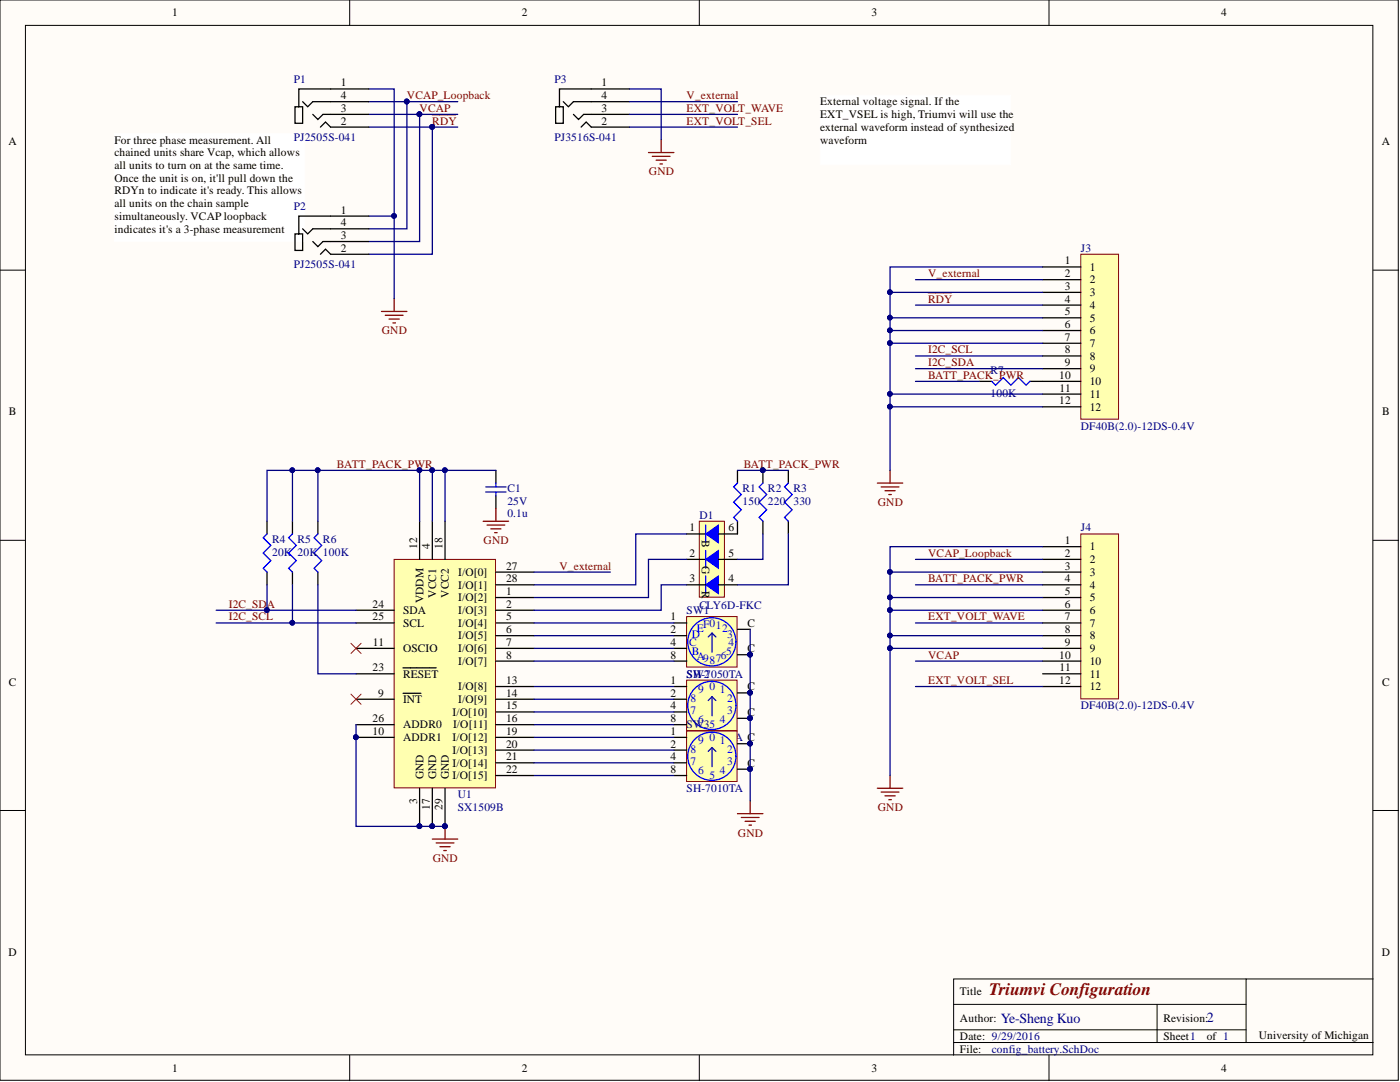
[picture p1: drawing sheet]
<svg xmlns="http://www.w3.org/2000/svg" width="279mm" height="216mm" viewBox="0 0 279 216" stroke-linecap="round" stroke-linejoin="round" font-family="sans-serif">
<defs><g id="words">
<text font-size="3.5" fill="#800000" x="197.4" y="198.6">Triumvi Configuration</text>
<g font-size="2.8" fill="#000080">
<text x="240.8" y="203.9">2</text>
<text x="199.7" y="204.1">Ye-Sheng Kuo</text>
</g>
<g font-size="2.3">
<text x="34.3" y="3.3">1</text>
<text x="104.1" y="3.3">2</text>
<text x="173.9" y="3.3">3</text>
<text x="243.7" y="3.3">4</text>
<text x="68" y="17.2">1</text>
<text x="120" y="17.2">1</text>
<text x="68" y="22.3">3</text>
<text x="68" y="19.8">4</text>
<text x="120" y="22.3">3</text>
<text x="120" y="19.8">4</text>
<text x="163.7" y="21">External voltage signal. If the</text>
<text x="163.7" y="23.6">EXT_VSEL is high, Triumvi will use the</text>
<text x="1.7" y="29">A</text>
<text x="22.8" y="28.7">For three phase measurement. All</text>
<text x="68" y="24.9">2</text>
<text x="120" y="24.9">2</text>
<text x="163.7" y="26.1">external waveform instead of synthesized</text>
<text x="163.7" y="28.7">waveform</text>
<text x="275.8" y="29">A</text>
<text x="22.8" y="31.2">chained units share Vcap, which allows</text>
<text x="22.8" y="33.7">all units to turn on at the same time.</text>
<text x="22.8" y="36.3">Once the unit is on, it'll pull down the</text>
<text x="22.8" y="38.8">RDYn to indicate it's ready. This allows</text>
<text x="22.8" y="41.3">all units on the chain sample</text>
<text x="22.8" y="43.9">simultaneously. VCAP loopback</text>
<text x="22.8" y="46.4">i</text>
<text x="23.5" y="46.4">ndicates it's a 3-phase measurement</text>
<text x="68" y="42.6">1</text>
<text x="68" y="47.7">3</text>
<text x="68" y="45.2">4</text>
<text x="68" y="50.2">2</text>
<text x="212.5" y="52.8">1</text>
<text x="212.5" y="55.3">2</text>
<text x="212.5" y="57.8">3</text>
<text x="217.5" y="54">1</text>
<text x="217.5" y="56.6">2</text>
<text x="217.5" y="59.1">3</text>
<text x="212.5" y="60.4">4</text>
<text x="212.5" y="62.9">5</text>
<text x="212.5" y="65.4">6</text>
<text x="217.5" y="61.6">4</text>
<text x="217.5" y="64.2">5</text>
<text x="212.5" y="68">7</text>
<text x="212.5" y="70.5">8</text>
<text x="217.5" y="66.7">6</text>
<text x="217.5" y="69.3">7</text>
<text x="217.5" y="71.8">8</text>
<text x="211.4" y="75.6">10</text>
<text x="212.5" y="73.1">9</text>
<text x="217.5" y="74.3">9</text>
<text x="217.5" y="76.9">10</text>
<text x="1.8" y="82.9">B</text>
<text x="211.4" y="80.7">12</text>
<text x="211.5" y="78.1">11</text>
<text x="217.5" y="79.4">11</text>
<text x="217.5" y="81.9">12</text>
<text x="275.8" y="82.9">B</text>
<text x="137.6" y="106">1</text>
<text x="140.1" y="107.8" transform="rotate(90 140.1 107.8)">B</text>
<text x="145.4" y="106">6</text>
<text x="83.2" y="109.6" transform="rotate(-90 83.2 109.6)">12</text>
<text x="85.8" y="109.6" transform="rotate(-90 85.8 109.6)">4</text>
<text x="88.3" y="109.6" transform="rotate(-90 88.3 109.6)">18</text>
<text x="101" y="113.6">27</text>
<text x="137.6" y="111.1">2</text>
<text x="140.1" y="112.9" transform="rotate(90 140.1 112.9)">G</text>
<text x="145.4" y="111.1">5</text>
<text x="212.5" y="108.6">1</text>
<text x="212.5" y="111.1">2</text>
<text x="212.5" y="113.6">3</text>
<text x="217.5" y="109.8">1</text>
<text x="217.5" y="112.4">2</text>
<text x="87" y="119.2" transform="rotate(-90 87 119.2)">VCC1</text>
<text x="89.6" y="119.2" transform="rotate(-90 89.6 119.2)">VCC2</text>
<text x="91.4" y="120">I/O[2]</text>
<text x="91.4" y="114.9">I/O[0]</text>
<text x="91.4" y="117.5">I/O[1]</text>
<text x="101" y="118.7">1</text>
<text x="101" y="116.2">28</text>
<text x="137.6" y="116.2">3</text>
<text x="140.1" y="118" transform="rotate(90 140.1 118)">R</text>
<text x="145.4" y="116.2">4</text>
<text x="212.5" y="116.2">4</text>
<text x="212.5" y="118.7">5</text>
<text x="217.5" y="114.9">3</text>
<text x="217.5" y="117.5">4</text>
<text x="217.5" y="120">5</text>
<text x="74.4" y="121.3">24</text>
<text x="74.4" y="123.8">25</text>
<text x="80.4" y="122.5">SDA</text>
<text x="80.4" y="125.1">SCL</text>
<text x="84.5" y="120.4" transform="rotate(-90 84.5 120.4)">VDDM</text>
<text x="91.4" y="122.5">I/O[3]</text>
<text x="91.4" y="125.1">I/O[4]</text>
<text x="101" y="121.3">2</text>
<text x="101" y="123.8">5</text>
<text x="133.8" y="123.8">1</text>
<text x="149.2" y="125.1">C</text>
<text x="212.5" y="121.3">6</text>
<text x="212.5" y="123.8">7</text>
<text x="217.5" y="122.5">6</text>
<text x="217.5" y="125.1">7</text>
<text x="74.4" y="128.9">11</text>
<text x="80.4" y="130.1">OSCIO</text>
<text x="91.4" y="127.6">I/O[5]</text>
<text x="91.4" y="130.1">I/O[6]</text>
<text x="101" y="126.3">6</text>
<text x="101" y="128.9">7</text>
<text x="101" y="131.4">8</text>
<text x="133.8" y="128.9">4</text>
<text x="133.8" y="126.3">2</text>
<text x="133.8" y="131.4">8</text>
<text x="149.2" y="130.1">C</text>
<text x="211.4" y="131.4">10</text>
<text x="212.5" y="126.3">8</text>
<text x="212.5" y="128.9">9</text>
<text x="217.5" y="127.6">8</text>
<text x="217.5" y="130.1">9</text>
<text x="1.8" y="136.8">C</text>
<text x="74.4" y="133.9">23</text>
<text x="80.4" y="135.2">RESET</text>
<text x="91.4" y="132.7">I/O[7]</text>
<text x="91.4" y="137.7">I/O[8]</text>
<text x="101" y="136.5">13</text>
<text x="133.8" y="136.5">1</text>
<text x="149.2" y="137.7">C</text>
<text x="211.4" y="136.5">12</text>
<text x="211.5" y="133.9">11</text>
<text x="217.5" y="132.7">10</text>
<text x="217.5" y="135.2">11</text>
<text x="217.5" y="137.7">12</text>
<text x="275.8" y="136.8">C</text>
<text x="75.5" y="139">9</text>
<text x="80.4" y="140.3">INT</text>
<text x="90.3" y="142.8">I/O[10]</text>
<text x="91.4" y="140.3">I/O[9]</text>
<text x="101" y="139">14</text>
<text x="101" y="141.6">15</text>
<text x="133.8" y="141.6">4</text>
<text x="133.8" y="139">2</text>
<text x="149.2" y="142.8">C</text>
<text x="74.4" y="146.6">10</text>
<text x="74.4" y="144.1">26</text>
<text x="80.4" y="147.9">ADDR1</text>
<text x="80.4" y="145.4">ADDR0</text>
<text x="90.3" y="147.9">I/O[12]</text>
<text x="90.4" y="145.4">I/O[11]</text>
<text x="101" y="146.6">19</text>
<text x="101" y="149.2">20</text>
<text x="101" y="144.1">16</text>
<text x="133.8" y="144.1">8</text>
<text x="133.8" y="146.6">1</text>
<text x="133.8" y="149.2">2</text>
<text x="84.5" y="155.5" transform="rotate(-90 84.5 155.5)">GND</text>
<text x="87" y="155.5" transform="rotate(-90 87 155.5)">GND</text>
<text x="89.6" y="155.5" transform="rotate(-90 89.6 155.5)">GND</text>
<text x="90.3" y="150.4">I/O[13]</text>
<text x="90.3" y="153">I/O[14]</text>
<text x="90.3" y="155.5">I/O[15]</text>
<text x="101" y="151.7">21</text>
<text x="101" y="154.2">22</text>
<text x="133.8" y="151.7">4</text>
<text x="133.8" y="154.2">8</text>
<text x="149.2" y="153">C</text>
<text x="83.2" y="160.5" transform="rotate(-90 83.2 160.5)">3</text>
<text x="85.8" y="161.6" transform="rotate(-90 85.8 161.6)">17</text>
<text x="88.3" y="161.6" transform="rotate(-90 88.3 161.6)">29</text>
<text x="1.7" y="190.7">D</text>
<text x="275.8" y="190.7">D</text>
<text x="191.6" y="198.6">Title</text>
<text x="191.6" y="204">Author:</text>
<text x="232.2" y="204">Revision:</text>
<text x="191.6" y="207.5">Date: 9/29/2016</text>
<text x="232.2" y="207.5">Sheet1</text>
<text x="240.8" y="207.5">of 1</text>
<text x="251.2" y="207.3">University of Michigan</text>
<text x="34.3" y="213.9">1</text>
<text x="104.1" y="213.9">2</text>
<text x="173.9" y="213.9">3</text>
<text x="191.6" y="210.1">File:</text>
<text x="243.7" y="213.9">4</text>
</g>
<g font-size="2.3" fill="#000080">
<text x="58.6" y="16.5">P1</text>
<text x="110.6" y="16.5">P3</text>
<text x="58.6" y="28.2">PJ2505S-041</text>
<text x="110.6" y="28.2">PJ3516S-041</text>
<text x="58.6" y="41.9">P2</text>
<text x="58.6" y="53.5">PJ2505S-041</text>
<text x="215.7" y="50.2">J3</text>
<text x="197.7" y="74.6">R7</text>
<text x="197.7" y="79.1">100K</text>
<text x="215.7" y="85.7">DF40B(2.0)-12DS-0.4V</text>
<text x="101.2" y="100.7">25V</text>
<text x="101.2" y="98.2">C1</text>
<text x="148.2" y="100.7">150</text>
<text x="148.2" y="98.2">R1</text>
<text x="153.3" y="100.7">220</text>
<text x="153.3" y="98.2">R2</text>
<text x="158.3" y="100.7">330</text>
<text x="158.3" y="98.2">R3</text>
<text x="101.2" y="103.2">0.1u</text>
<text x="139.6" y="103.5">D1</text>
<text x="215.7" y="106">J4</text>
<text x="54.3" y="110.9">20K 20K 100K</text>
<text x="54.3" y="108.3">R4</text>
<text x="59.4" y="108.3">R5</text>
<text x="64.5" y="108.3">R6</text>
<text x="137" y="122.5">SW1</text>
<text x="139.6" y="121.5">CLY6D-FKC</text>
<text x="137" y="135.2">SH-7050TA</text>
<text x="137" y="135.2">SW2</text>
<text x="215.7" y="141.6">DF40B(2.0)-12DS-0.4V</text>
<text x="137" y="147.9">SH9-700110TA C</text>
<text x="137" y="145.4">SW35</text>
<text x="91.4" y="159.3">U1</text>
<text x="91.4" y="161.9">SX1509B</text>
<text x="137" y="158">SH-7010TA</text>
<text x="197.9" y="210.1">config_battery.SchDoc</text>
</g>
<g font-size="2.3" fill="#800000">
<text x="81.2" y="19.8">VCAP_Loopback</text>
<text x="83.7" y="22.3">VCAP</text>
<text x="137" y="19.8">V_external</text>
<text x="137" y="22.3">EXT_VOLT_WAVE</text>
<text x="86.3" y="24.9">RDY</text>
<text x="137" y="24.9">EXT_VOLT_SEL</text>
<text x="129.5" y="35">GND</text>
<text x="185.2" y="55.3">V_external</text>
<text x="185.2" y="60.4">RDY</text>
<text x="76.2" y="66.7">GND</text>
<text x="185.2" y="70.5">I2C_SCL</text>
<text x="185.2" y="73.1">I2C_SDA</text>
<text x="185.2" y="75.6">BATT_PACK_PWR</text>
<text x="67.2" y="93.4">BATT_PACK_PWR</text>
<text x="148.4" y="93.4">BATT_PACK_PWR</text>
<text x="175.2" y="101">GND</text>
<text x="96.5" y="108.6">GND</text>
<text x="111.7" y="113.6">V_external</text>
<text x="185.2" y="111.1">VCAP_Loopback</text>
<text x="185.2" y="116.2">BATT_PACK_PWR</text>
<text x="45.7" y="121.3">I2C_SDA</text>
<text x="45.7" y="123.8">I2C_SCL</text>
<text x="185.2" y="123.8">EXT_VOLT_WAVE</text>
<text x="185.2" y="131.4">VCAP</text>
<text x="185.2" y="136.5">EXT_VOLT_SEL</text>
<text x="175.2" y="161.9">GND</text>
<text x="147.3" y="166.9">GND</text>
<text x="86.4" y="172">GND</text>
</g>
<g font-size="2.3" fill="#00f">
<text x="140.3" y="125.3">F01</text>
<text x="137.5" y="128.9">C</text>
<text x="138" y="130.6">B</text>
<text x="138" y="127.3">D</text>
<text x="139.1" y="131.7">A9</text>
<text x="139.1" y="126.1">E</text>
<text x="143.9" y="131.4">6</text>
<text x="144.1" y="126.1">2</text>
<text x="144.9" y="130.6">5</text>
<text x="145.1" y="127.3">3</text>
<text x="145.4" y="128.9">4</text>
<text x="141.6" y="132.4">87</text>
<text x="141.6" y="137.7">0</text>
<text x="137.8" y="142.6">7</text>
<text x="137.8" y="140">8</text>
<text x="139.3" y="138.3">9</text>
<text x="143.6" y="138.3">1</text>
<text x="145.1" y="140">2</text>
<text x="145.1" y="142.6">3</text>
<text x="139.3" y="144.3">6</text>
<text x="143.6" y="144.3">4</text>
<text x="137.8" y="152.7">7</text>
<text x="137.8" y="150.2">8</text>
<text x="139.3" y="154.5">6</text>
<text x="141.6" y="155.5">5</text>
<text x="143.6" y="154.5">4</text>
<text x="145.1" y="150.2">2</text>
<text x="145.1" y="152.7">3</text>
</g>
</g></defs>
<g fill="#fffcf8" stroke="#000" stroke-width=".2">
<path d="M0 0h279.1v215.6h-279.1z"/>
<path d="M5.1 5.1h268.9v205.4h-268.9z"/>
</g>
<g fill="none" stroke="#000" stroke-width=".2">
<path d="M69.8 0v5.1M139.6 0v5.1M209.4 0v5.1M0 53.9h5.1M274.1 53.9h5M0 107.8h5.1M274.1 107.8h5M0 161.7h5.1M274.1 161.7h5M248.7 195.3h-58.4v15.3M274.1 195.3h-25.4v12.7M69.8 210.6v5"/>
<path d="M139.6 210.6v5M190.3 200.4h58.4M190.3 208h83.8M190.3 205.5h58.4M209.4 210.6v5M230.9 200.4v7.6"/>
</g>
<path d="M78.7 111.6h20.2v45.6h-20.2z" fill="#ffffb0" stroke="#800000" stroke-width=".2"/>
<g fill="none" stroke="#000" stroke-width=".25">
<path d="M99 93.9v2.5M99 98.9v2.6M63.4 104v2.5M63.4 114.2v2.5M83.7 104v7.6M86.3 104v7.6M88.8 104v7.6M99 119.2h7.6M99 114.2h7.6M99 116.7h7.6M71.1 121.8h7.6M71.1 124.3h7.6"/>
<path d="M71.1 129.4h7.6M71.1 139.5h7.6M71.1 134.5h7.6M80.4 138.3h.6M80.4 133.3h2.8M81.1 138.3h1.5M82.7 138.3h1.3M83.2 133.3h1.1M84.4 133.3h1.3M85.8 133.3h1.2M99 121.8h7.6M99 124.3h7.6"/>
<path d="M99 126.8h7.6M99 129.4h7.6M99 131.9h7.6M99 139.5h7.6M99 137h7.6M71.1 147.1h7.6M71.1 144.6h7.6M83.7 157.3v7.6M86.3 157.3v7.6M88.8 157.3v7.6M99 147.1h7.6M99 142.1h7.6"/>
<path d="M99 149.7h7.6M99 152.2h7.6M99 154.7h7.6M99 144.6h7.6"/>
</g>
<g fill="#000080" stroke="#000080" stroke-width=".2">
<circle cx="83.7" cy="164.9" r=".47"/>
<circle cx="71" cy="147.1" r=".47"/>
<circle cx="86.2" cy="164.9" r=".47"/>
<circle cx="88.8" cy="164.9" r=".47"/>
</g>
<g fill="none" stroke="#800000" stroke-width=".25">
<path d="M96.4 104h5.1M97.2 104.8h3.5M98 105.5h2M98.7 106.3h.5M99 101.5v2.5M149.7 159.8v2.6M86.3 167.4h5.1M87 168.2h3.6M87.8 169h2M88.6 169.7h.5M88.8 164.9v2.5M147.2 162.4h5.1"/>
<path d="M147.9 163.1h3.6M148.7 163.9h2M149.5 164.6h.5"/>
</g>
<path d="M96.9 98.2h4.1M96.9 97.2h4.1M99 96.4v.8M99 98.2v.7M63.4 106.5l-.7 .8 1.5 1.5-1.5 1.6 1.5 1.5-1.5 1.5 .7 .8" fill="none" stroke="#00f" stroke-width=".25"/>
<path d="M70 138.5l2.1 2M72.1 138.5l-2.1 2" fill="none" stroke="#f00" stroke-width=".2"/>
<path d="M139.6 104h5v15.2h-5z" fill="#ffffb0" stroke="#800000" stroke-width=".2"/>
<path d="M137 106.5h3.8M137 111.6h3.8" fill="none" stroke="#000" stroke-width=".25"/>
<path d="M140.8 104.8v3.5" fill="none" stroke="#00f" stroke-width=".25"/>
<path d="M140.8 106.5l2.6-1.7v3.5z" fill="#00f"/>
<path d="M140.8 106.5l2.6-1.7v3.5z" fill="none" stroke="#00f" stroke-width=".2"/>
<path d="M140.8 109.8v3.6" fill="none" stroke="#00f" stroke-width=".25"/>
<path d="M140.8 111.6l2.6-1.8v3.6z" fill="#00f"/>
<path d="M140.8 111.6l2.6-1.8v3.6z" fill="none" stroke="#00f" stroke-width=".2"/>
<path d="M140.8 114.9v3.6" fill="none" stroke="#00f" stroke-width=".25"/>
<path d="M140.8 116.7l2.6-1.8v3.6z" fill="#00f"/>
<path d="M140.8 116.7l2.6-1.8v3.6z" fill="none" stroke="#00f" stroke-width=".2"/>
<g fill="none" stroke="#000" stroke-width=".25">
<path d="M147.2 93.9v2.5M152.3 93.9v2.5M157.3 93.9v2.5M53.3 104v2.5M53.3 114.2v2.5M58.4 104v2.5M58.4 114.2v2.5M137 116.7h3.8M143.4 116.7h3.8M143.4 111.6h3.8M147.2 104v2.5h-3.8M152.3 104v2.5"/>
<path d="M157.3 104v2.5"/>
</g>
<path d="M147.2 96.4l-.8 .8 1.5 1.5-1.5 1.5 1.5 1.5-1.5 1.5 .8 .8M152.3 96.4l-.8 .8 1.5 1.5-1.5 1.5 1.5 1.5-1.5 1.5 .8 .8M157.3 96.4l-.7 .8 1.5 1.5-1.5 1.5 1.5 1.5-1.5 1.5 .7 .8M53.3 106.5l-.8 .8 1.6 1.5-1.6 1.6 1.6 1.5-1.6 1.5 .8 .8M58.4 106.5l-.8 .8 1.5 1.5-1.5 1.6 1.5 1.5-1.5 1.5 .8 .8" fill="none" stroke="#00f" stroke-width=".25"/>
<circle cx="152.2" cy="93.8" r=".47" fill="#000080" stroke="#000080" stroke-width=".2"/>
<path d="M70 128.4l2.1 2M72.1 128.4l-2.1 2" fill="none" stroke="#f00" stroke-width=".2"/>
<path d="M215.7 50.7h7.5v32.9h-7.5z" fill="#ffffb0" stroke="#800000" stroke-width=".2"/>
<path d="M208.1 53.3h7.6M208.1 55.8h7.6M208.1 58.3h7.6M208.1 60.9h7.6M208.1 63.4h7.6M208.1 66h7.6M208.1 68.5h7.6M208.1 71h7.6M208.1 73.6h7.6M208.1 76.1h7.6M208.1 78.6h7.6M208.1 81.2h7.6" fill="none" stroke="#000" stroke-width=".25"/>
<path d="M215.7 106.5h7.5v32.9h-7.5z" fill="#ffffb0" stroke="#800000" stroke-width=".2"/>
<path d="M208.1 109.1h7.6M208.1 111.6h7.6M208.1 114.2h7.6M208.1 116.7h7.6M208.1 119.2h7.6M208.1 121.8h7.6M208.1 124.3h7.6M208.1 126.8h7.6M208.1 129.4h7.6M208.1 131.9h7.6M208.1 134.5h7.6M208.1 137h7.6" fill="none" stroke="#000" stroke-width=".25"/>
<path d="M86.3 22.9h2.9M89.3 22.9h1.6M129.4 30.4h5.1M130.2 31.2h3.5M130.9 32h2.1M131.7 32.7h.5M132 27.9v2.5M78.7 59.6v2.5M76.1 62.1h5.1M76.9 62.9h3.5M77.7 63.7h2M78.4 64.4h.5" fill="none" stroke="#800000" stroke-width=".25"/>
<g fill="#000080" stroke="#000080" stroke-width=".2">
<circle cx="83.7" cy="22.8" r=".47"/>
<circle cx="86.2" cy="25.3" r=".47"/>
<circle cx="81.2" cy="20.3" r=".47"/>
</g>
<path d="M137 123h10.1v10.1h-10.1z" fill="#ffffb0" stroke="#800000" stroke-width=".2"/>
<circle cx="142.1" cy="128.1" r="4.8" fill="none" stroke="#00f" stroke-width=".25"/>
<path d="M142.1 126.3v3.8M142.1 126.3l-.8 .8M142.1 126.3l.8 .8" fill="none" stroke="#0000bf" stroke-width=".25"/>
<path d="M134.5 124.3h2.5M134.5 129.4h2.5M134.5 126.8h2.5M134.5 131.9h2.5M147.2 130.6h2.5M147.2 125.6h2.5" fill="none" stroke="#000" stroke-width=".25"/>
<circle cx="149.7" cy="130.6" r=".47" fill="#000080" stroke="#000080" stroke-width=".2"/>
<path d="M137 135.7h10.1v10.1h-10.1z" fill="#ffffb0" stroke="#800000" stroke-width=".2"/>
<circle cx="142.1" cy="140.8" r="4.8" fill="none" stroke="#00f" stroke-width=".25"/>
<path d="M142.1 139v3.8M142.1 139l-.8 .8M142.1 139l.8 .8" fill="none" stroke="#0000bf" stroke-width=".25"/>
<path d="M134.5 137h2.5M134.5 139.5h2.5M147.2 138.3h2.5M134.5 142.1h2.5M134.5 144.6h2.5M147.2 143.3h2.5" fill="none" stroke="#000" stroke-width=".25"/>
<g fill="#000080" stroke="#000080" stroke-width=".2">
<circle cx="149.7" cy="138.2" r=".47"/>
<circle cx="149.7" cy="143.3" r=".47"/>
</g>
<path d="M137 145.9h10.1v10h-10.1z" fill="#ffffb0" stroke="#800000" stroke-width=".2"/>
<g fill="none" stroke="#00f" stroke-width=".25">
<path d="M197.9 76.1l.8 .8 1.5-1.6 1.5 1.6 1.6-1.6 1.5 1.6 .7-.8"/>
<circle cx="142.1" cy="150.9" r="4.8"/>
</g>
<path d="M142.1 149.2v3.8M142.1 149.2l-.8 .7M142.1 149.2l.8 .7" fill="none" stroke="#0000bf" stroke-width=".25"/>
<g fill="none" stroke="#000" stroke-width=".25">
<path d="M73.6 17.8h-14v3.5h.8v3.3h-1.5v-3.3h.7M125.6 17.8h-13.9v3.5h.7v3.3h-1.5v-3.3h.8M60.4 20.3l1 1 1-1h11.2M62.4 22.8l1 1 1.1-1h9.1M63.9 25.4l1.1-1.1 1 1.1h7.6M112.4 20.3l1 1 1-1h11.2M114.4 22.8l1.1 1 1-1h9.1M116 25.4l1-1.1 1 1.1h7.6M60.4 45.7l1 1 1-1h11.2M62.4 48.2l1 1 1.1-1h9.1M63.9 50.7l1.1-1 1 1h7.6M73.6 43.1h-14v3.6h.8v3.3h-1.5v-3.3h.7"/>
<path d="M195.4 76.1h2.5M205.5 76.1h2.6M134.5 147.1h2.5M134.5 152.2h2.5M134.5 149.7h2.5M134.5 154.7h2.5M147.2 148.4h2.5M147.2 153.5h2.5"/>
</g>
<g fill="#000080" stroke="#000080" stroke-width=".2">
<circle cx="149.7" cy="148.4" r=".47"/>
<circle cx="149.7" cy="153.4" r=".47"/>
<circle cx="53.3" cy="121.7" r=".47"/>
<circle cx="58.3" cy="124.3" r=".47"/>
<circle cx="86.2" cy="93.8" r=".47"/>
<circle cx="88.8" cy="93.8" r=".47"/>
<circle cx="58.3" cy="93.8" r=".47"/>
<circle cx="63.4" cy="93.8" r=".47"/>
<circle cx="71" cy="147.1" r=".47"/>
<circle cx="83.7" cy="164.9" r=".47"/>
<circle cx="86.2" cy="164.9" r=".47"/>
<circle cx="88.8" cy="164.9" r=".47"/>
<circle cx="149.7" cy="130.6" r=".47"/>
<circle cx="177.6" cy="114.1" r=".47"/>
<circle cx="177.6" cy="119.2" r=".47"/>
<circle cx="177.6" cy="121.7" r=".47"/>
<circle cx="83.7" cy="93.8" r=".47"/>
<circle cx="177.6" cy="126.8" r=".47"/>
<circle cx="177.6" cy="129.3" r=".47"/>
<circle cx="177.6" cy="58.3" r=".47"/>
<circle cx="177.6" cy="63.4" r=".47"/>
<circle cx="177.6" cy="65.9" r=".47"/>
<circle cx="177.6" cy="68.5" r=".47"/>
<circle cx="152.2" cy="93.8" r=".47"/>
<circle cx="177.6" cy="78.6" r=".47"/>
<circle cx="177.6" cy="81.1" r=".47"/>
<circle cx="149.7" cy="138.2" r=".47"/>
<circle cx="149.7" cy="143.3" r=".47"/>
<circle cx="78.6" cy="43.1" r=".47"/>
<circle cx="81.2" cy="20.3" r=".47"/>
<circle cx="83.7" cy="22.8" r=".47"/>
<circle cx="86.2" cy="25.3" r=".47"/>
</g>
<path d="M185.2 58.4h3M188.3 58.4h1.6M175.1 96.4h5.1M175.9 97.2h3.5M176.6 97.9h2M177.4 98.7h.5M177.6 93.9v2.5M175.1 157.3h5.1M175.9 158h3.5M176.6 158.8h2M177.4 159.6h.5M177.6 154.7v2.6" fill="none" stroke="#800000" stroke-width=".25"/>
<g fill="#fff" stroke="#fff" stroke-width=".2">
<path d="M22.8 26.6h38v21.5h-38z"/>
<path d="M163.7 19h38v13.9h-38z"/>
</g>
<g fill="none" stroke="#000080" stroke-width=".25">
<path d="M73.6 17.8h5.1v25.3M125.6 17.8h6.4v10.1M73.6 20.3h7.6v25.4h-7.6M73.6 22.8h10.1v25.4h-10.1M73.6 25.4h12.7v25.3h-12.7M81.2 20.3h10.2M83.7 22.8h7.7M86.3 25.4h5.1M125.6 20.3h21.6M125.6 22.8h21.6M125.6 25.4h21.6M73.6 43.1h5.1v16.5"/>
<path d="M177.6 58.3h30.5M182.7 55.8h25.4M208.1 53.3h-30.5v40.6M177.6 63.4h30.5M177.6 66h30.5M177.6 68.5h30.5M177.6 78.6h30.5M182.7 60.9h25.4M182.7 71h25.4M182.7 73.6h25.4M182.7 76.1h12.7M58.4 93.9v10.1"/>
<path d="M63.4 93.9v10.1M83.7 93.9h-30.4v10.1M86.3 93.9v10.1M88.8 93.9v10.1M99 93.9h-15.3v10.1M147.2 93.9h10.1M177.6 81.2h30.5M53.3 116.7v5.1M58.4 116.7v7.6M63.4 116.7v17.8h7.7M106.6 114.2h15.2M137 106.5h-10.1v10.2h-20.3"/>
<path d="M137 111.6h-7.6v7.6h-22.8M137 116.7h-5v5.1h-25.4M152.3 106.5v5.1h-5.1M157.3 106.5v10.2h-10.1M177.6 114.2h30.5M177.6 119.2h30.5M182.7 111.6h25.4M182.7 116.7h25.4M208.1 109.1h-30.5v45.6M43.1 124.3h28M43.1 121.8h28M106.6 137h27.9"/>
<path d="M106.6 139.5h27.9M106.6 124.3h27.9M106.6 126.8h27.9M106.6 129.4h27.9M106.6 131.9h27.9M149.7 125.6v34.2M177.6 126.8h30.5M177.6 129.4h30.5M177.6 121.8h30.5M182.7 137h25.4M182.7 124.3h25.4M182.7 131.9h25.4"/>
<path d="M71.1 144.6v20.3h17.7M106.6 142.1h27.9M106.6 144.6h27.9M106.6 147.1h27.9M106.6 149.7h27.9M106.6 152.2h27.9M106.6 154.7h27.9"/>
</g>
<use href="#words"/>
</svg>
